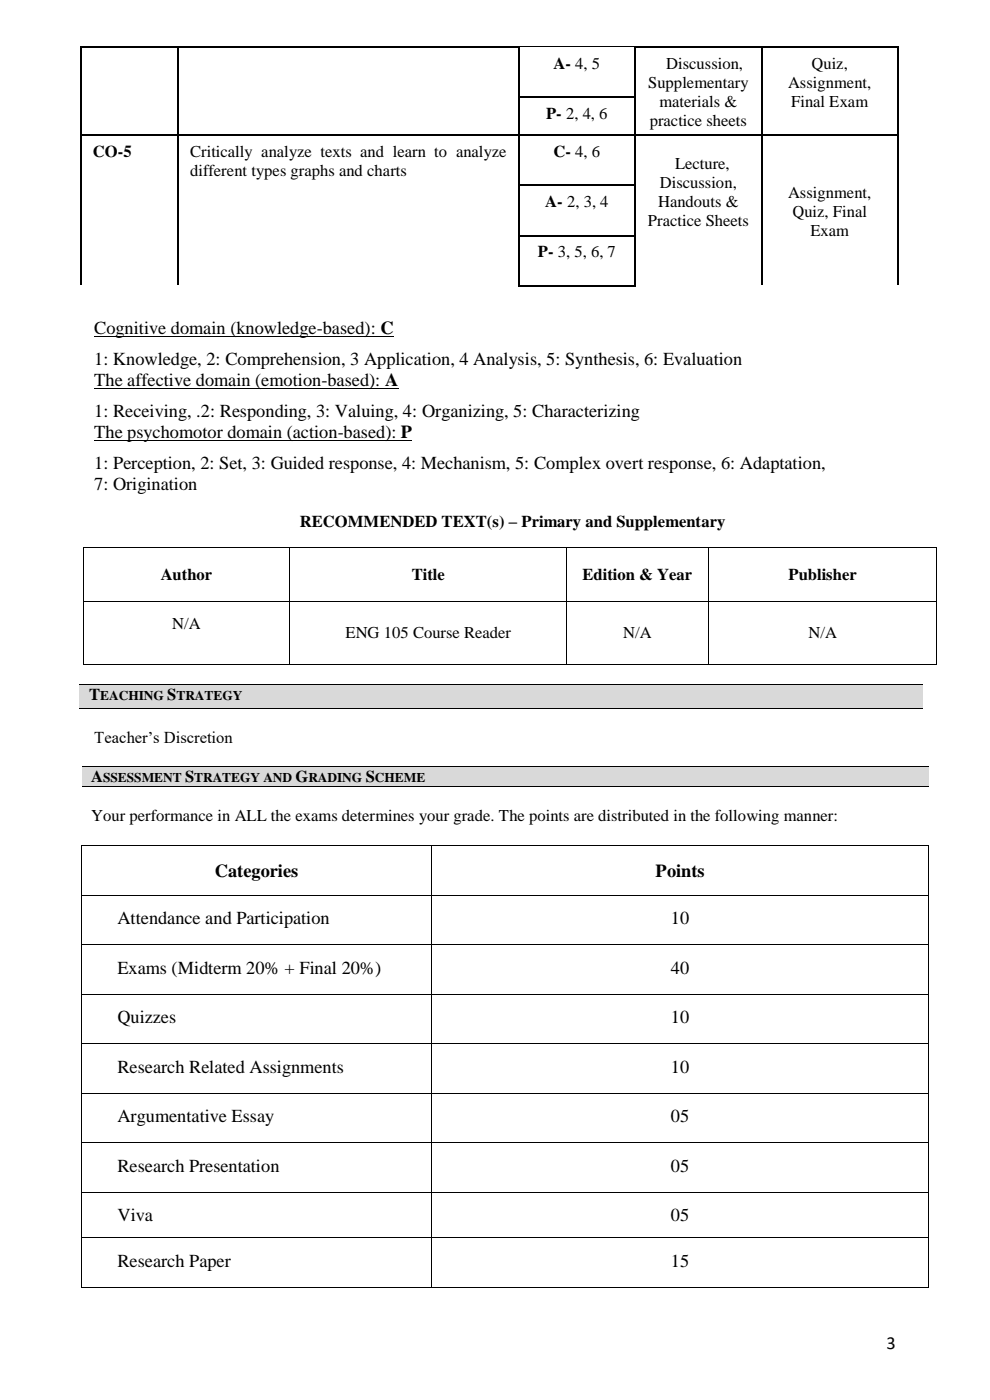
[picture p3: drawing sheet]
<svg xmlns="http://www.w3.org/2000/svg" width="210mm" height="297mm" viewBox="0 0 210 297" stroke-linecap="round" stroke-linejoin="round" font-family="sans-serif">
<defs><g id="words">
<g font-size="3.9">
<text x="20" y="70.9">Cognitive domain (knowledge-based): C</text>
<text x="20" y="77.5">1: Knowledge, 2: Comprehension, 3 Application, 4 Analysis, 5: Synthesis, 6: Evaluation</text>
<text x="20" y="82">The affective domain (emotion-based): A</text>
<text x="20" y="88.5">1: Receiving, .2: Responding, 3: Valuing, 4: Organizing, 5: Characterizing</text>
<text x="20" y="93">The psychomotor domain (action-based): P</text>
<text x="20" y="99.6">1: Perception, 2: Set, 3: Guided response, 4: Mechanism, 5: Complex overt response, 6: Adaptation,</text>
<text x="20" y="104.1">7: Origination</text>
<text x="45.6" y="186.1">Categories</text>
<text x="139.1" y="186.1">Points</text>
<text x="24.9" y="196.1">Attendance and Participation</text>
<text x="142.3" y="196.1">10</text>
<text x="24.9" y="206.6">Exams (Midterm 20% + Final 20%)</text>
<text x="142.3" y="206.6">40</text>
<text x="24.9" y="217.1">Quizzes</text>
<text x="142.3" y="217.1">10</text>
<text x="24.9" y="227.6">Research Related Assignments</text>
<text x="142.3" y="227.6">10</text>
<text x="24.9" y="238.1">Argumentative Essay</text>
<text x="142.3" y="238.1">05</text>
<text x="24.9" y="248.6">Research Presentation</text>
<text x="142.3" y="248.6">05</text>
<text x="24.9" y="259.1">Viva</text>
<text x="142.3" y="259.1">05</text>
<text x="24.9" y="268.9">Research Paper</text>
<text x="142.3" y="268.9">15</text>
<text x="188.1" y="286.3">3</text>
</g>
<g font-size="3.5">
<text x="117.4" y="14.6">A- 4, 5</text>
<text x="141.3" y="14.6">Discussion,</text>
<text x="172.2" y="14.6">Quiz,</text>
<text x="137.5" y="18.6">Supplementary</text>
<text x="139.9" y="22.6">materials &amp;</text>
<text x="167.2" y="18.6">Assignment,</text>
<text x="167.8" y="22.6">Final Exam</text>
<text x="115.8" y="25.2">P- 2, 4, 6</text>
<text x="137.8" y="26.7">practice sheets</text>
<text x="19.7" y="33.4">CO-5</text>
<text x="40.4" y="33.3">Critically analyze texts and learn to analyze</text>
<text x="117.4" y="33.3">C- 4, 6</text>
<text x="143.2" y="35.9">Lecture,</text>
<text x="40.4" y="37.4">different types graphs and charts</text>
<text x="140" y="39.9">Discussion,</text>
<text x="167.2" y="42">Assignment,</text>
<text x="115.7" y="44">A- 2, 3, 4</text>
<text x="139.6" y="44">Handouts &amp;</text>
<text x="168.1" y="46">Quiz, Final</text>
<text x="137.4" y="48">Practice Sheets</text>
<text x="171.9" y="50">Exam</text>
<text x="114.1" y="54.6">P- 3, 5, 6, 7</text>
<text x="63.6" y="111.8">RECOMMENDED TEXT(s) – Primary and Supplementary</text>
<text x="34.1" y="123.1">Author</text>
<text x="87.4" y="123.1">Title</text>
<text x="123.6" y="123.1">Edition &amp; Year</text>
<text x="167.3" y="123.1">Publisher</text>
<text x="36.5" y="133.5">N/A</text>
<text x="73.3" y="135.4">ENG 105 Course Reader</text>
<text x="132.2" y="135.4">N/A</text>
<text x="171.5" y="135.4">N/A</text>
<text x="18.9" y="148.6">T</text>
<text x="35.5" y="148.6">S</text>
<text x="20" y="157.6">Teacher’s Discretion</text>
<text x="19.3" y="166">A</text>
<text x="39.3" y="166">S</text>
<text x="62.7" y="166">G</text>
<text x="77.6" y="166">S</text>
<text x="19.3" y="174.2">Your performance in ALL the exams determines your grade. The points are distributed in the following manner:</text>
</g>
<g font-size="2.8">
<text x="21.3" y="148.6">EACHING</text>
<text x="37.4" y="148.6">TRATEGY</text>
<text x="21.9" y="166">SSESSMENT</text>
<text x="41.2" y="166">TRATEGY AND</text>
<text x="65.4" y="166">RADING</text>
<text x="79.5" y="166">CHEME</text>
</g>
</g></defs>
<g fill="#000">
<path d="M17 9.7h.3v1.6h-.3z" fill-rule="evenodd"/>
<path d="M17 9.7h.3v.4h-.3z" fill-rule="evenodd"/>
<path d="M37.6 10.1h.4v1.2h-.4z" fill-rule="evenodd"/>
<path d="M37.6 9.7h.4v.4h-.4z" fill-rule="evenodd"/>
<path d="M109.9 9.7h.4v1.6h-.4z" fill-rule="evenodd"/>
<path d="M109.9 9.7h.4v.4h-.4z" fill-rule="evenodd"/>
<path d="M134.5 9.7h.4v1.6h-.4z" fill-rule="evenodd"/>
<path d="M134.5 9.7h.4v.4h-.4z" fill-rule="evenodd"/>
<path d="M161.5 10.1h.3v1.2h-.3z" fill-rule="evenodd"/>
<path d="M161.5 9.7h.3v.4h-.3z" fill-rule="evenodd"/>
<path d="M190.2 9.7h.4v1.6h-.4z" fill-rule="evenodd"/>
<path d="M190.2 9.7h.4v.4h-.4z" fill-rule="evenodd"/>
<path d="M17 20.4h.3v1.6h-.3z" fill-rule="evenodd"/>
<path d="M17 28.5h.3v1.6h-.3z" fill-rule="evenodd"/>
<path d="M37.6 20.4h.4v1.6h-.4z" fill-rule="evenodd"/>
<path d="M37.6 28.5h.4v1.6h-.4z" fill-rule="evenodd"/>
<path d="M109.9 20.4h.4v1.6h-.4z" fill-rule="evenodd"/>
<path d="M109.9 28.5h.4v1.6h-.4z" fill-rule="evenodd"/>
<path d="M134.5 20.4h.4v1.6h-.4z" fill-rule="evenodd"/>
<path d="M134.5 28.5h.4v1.6h-.4z" fill-rule="evenodd"/>
<path d="M161.5 20.4h.3v1.6h-.3z" fill-rule="evenodd"/>
<path d="M161.5 28.5h.3v1.6h-.3z" fill-rule="evenodd"/>
<path d="M190.2 20.4h.4v1.6h-.4z" fill-rule="evenodd"/>
<path d="M190.2 28.5h.4v1.6h-.4z" fill-rule="evenodd"/>
<path d="M17 39.2h.3v1.6h-.3z" fill-rule="evenodd"/>
<path d="M17 49.8h.3v1.6h-.3z" fill-rule="evenodd"/>
<path d="M37.6 39.2h.4v1.6h-.4z" fill-rule="evenodd"/>
<path d="M37.6 49.8h.4v1.6h-.4z" fill-rule="evenodd"/>
<path d="M109.9 39.2h.4v1.6h-.4z" fill-rule="evenodd"/>
<path d="M109.9 49.8h.4v1.6h-.4z" fill-rule="evenodd"/>
<path d="M134.5 39.2h.4v1.6h-.4z" fill-rule="evenodd"/>
<path d="M134.5 49.8h.4v1.6h-.4z" fill-rule="evenodd"/>
<path d="M161.5 39.2h.3v1.6h-.3z" fill-rule="evenodd"/>
<path d="M161.5 49.8h.3v1.6h-.3z" fill-rule="evenodd"/>
<path d="M190.2 39.2h.4v1.6h-.4z" fill-rule="evenodd"/>
<path d="M190.2 49.8h.4v1.6h-.4z" fill-rule="evenodd"/>
<path d="M109.9 60.5h.4v.3h-.4z" fill-rule="evenodd"/>
<path d="M109.9 60.5h.4v.3h-.4z" fill-rule="evenodd"/>
<path d="M134.5 60.5h.4v.3h-.4z" fill-rule="evenodd"/>
<path d="M134.5 60.5h.4v.3h-.4z" fill-rule="evenodd"/>
<path d="M17.5 116.1h.2v.2h-.2z" fill-rule="evenodd"/>
<path d="M61.4 116.1h.2v.2h-.2z" fill-rule="evenodd"/>
<path d="M120.1 116.1h.2v.2h-.2z" fill-rule="evenodd"/>
<path d="M150.2 116.1h.2v.2h-.2z" fill-rule="evenodd"/>
<path d="M198.7 116.1h.1v.2h-.1z" fill-rule="evenodd"/>
<path d="M17.5 140.9h.2v.2h-.2z" fill-rule="evenodd"/>
<path d="M17.5 140.9h.2v.2h-.2z" fill-rule="evenodd"/>
<path d="M61.4 140.9h.2v.2h-.2z" fill-rule="evenodd"/>
<path d="M120.1 140.9h.2v.2h-.2z" fill-rule="evenodd"/>
<path d="M150.2 140.9h.2v.2h-.2z" fill-rule="evenodd"/>
<path d="M198.7 140.9h.1v.2h-.1z" fill-rule="evenodd"/>
<path d="M198.7 140.9h.1v.2h-.1z" fill-rule="evenodd"/>
</g>
<g fill="none" stroke="#000" stroke-width=".34">
<path d="M17.1 11.3v9.1M17.3 9.9h20.3M37.8 11.3v9.1M38 9.9h71.9M110.1 11.3v9.1M134.7 11.3v9.1M134.9 9.9h26.6M161.7 11.3v9.1M161.8 9.9h28.4M190.4 11.3v9.1M17.1 22v6.5M17.1 30.1v9.1"/>
<path d="M17.3 28.7h20.3M37.8 22v6.5M37.8 30.1v9.1M38 28.7h71.9M110.1 22v6.5M110.1 30.1v9.1M110.3 20.6h24.2M110.3 28.7h24.2M110.3 39.3h24.2M134.7 22v6.5M134.7 30.1v9.1M134.9 28.7h26.6"/>
<path d="M161.7 22v6.5M161.7 30.1v9.1M161.8 28.7h28.4M190.4 22v6.5M190.4 30.1v9.1M17.1 40.8v9M17.1 51.4v9.1M37.8 40.8v9M37.8 51.4v9.1M110.1 40.8v9M110.1 51.4v9.1M110.3 50h24.2"/>
<path d="M134.7 40.8v9M134.7 51.4v9.1M161.7 40.8v9M161.7 51.4v9.1M190.4 40.8v9M190.4 51.4v9.1M110.3 60.7h24.2"/>
</g>
<g fill="none" stroke="#000" stroke-width=".21">
<path d="M110.3 9.8h24.2M20 71.4h63.5M20 82.5h64.5M20 93.5h67.4M17.6 116.1v24.8M17.7 116.2h43.7M61.5 116.3v24.6M61.6 116.2h58.5M120.2 116.3v24.6M120.3 116.2h29.9M150.3 116.3v24.6M150.4 116.2h48.3"/>
<path d="M198.8 116.1v24.8M17.7 127.6h43.7M61.6 127.6h58.5M120.3 127.6h29.9M150.4 127.6h48.3M17.7 141h43.7M61.6 141h58.5M120.3 141h29.9M150.4 141h48.3"/>
</g>
<g fill="#d9d9d9">
<path d="M16.9 145.3h2v4.1h-2z" fill-rule="evenodd"/>
<path d="M193.8 145.3h2v4.1h-2z" fill-rule="evenodd"/>
<path d="M16.9 149.4h178.9v.8h-178.9z" fill-rule="evenodd"/>
<path d="M18.9 145.3h174.9v4.1h-174.9z" fill-rule="evenodd"/>
</g>
<path d="M16.9 145.3h178.9M16.9 150.3h178.9" fill="none" stroke="#000" stroke-width=".21"/>
<g fill="#d9d9d9">
<path d="M17.4 162.8h1.9v4h-1.9z" fill-rule="evenodd"/>
<path d="M195 162.8h2v4h-2z" fill-rule="evenodd"/>
<path d="M19.3 162.8h175.7v4h-175.7z" fill-rule="evenodd"/>
</g>
<g fill="none" stroke="#000" stroke-width=".21">
<path d="M17.3 179.4v93.7M17.3 162.7h179.7M17.3 166.9h179.7M17.6 179.5h73.9M91.5 179.6v93.5M91.6 179.5h105.3M197 179.6v93.5M17.4 190h74.1M91.6 190h105.3M17.4 200.5h74.1M17.4 211h74.1M91.6 200.5h105.3"/>
<path d="M91.6 211h105.3M17.4 221.5h74.1M17.4 232h74.1M91.6 221.5h105.3M91.6 232h105.3M17.4 242.5h74.1M17.4 253h74.1M91.6 242.5h105.3M91.6 253h105.3M17.4 262.7h74.1M17.4 273.2h74.1M91.6 262.7h105.3"/>
<path d="M91.6 273.2h105.3"/>
</g>
<g fill="#000">
<path d="M17.2 179.4h.2v.2h-.2z" fill-rule="evenodd"/>
<path d="M17.4 179.4h.2v.2h-.2z" fill-rule="evenodd"/>
<path d="M91.5 179.4h.1v.2h-.1z" fill-rule="evenodd"/>
<path d="M196.9 179.4h.2v.2h-.2z" fill-rule="evenodd"/>
<path d="M17.2 273.1h.2v.2h-.2z" fill-rule="evenodd"/>
<path d="M17.2 273.1h.2v.2h-.2z" fill-rule="evenodd"/>
<path d="M91.5 273.1h.1v.2h-.1z" fill-rule="evenodd"/>
<path d="M196.9 273.1h.2v.2h-.2z" fill-rule="evenodd"/>
<path d="M196.9 273.1h.2v.2h-.2z" fill-rule="evenodd"/>
</g>
<use href="#words"/>
</svg>
